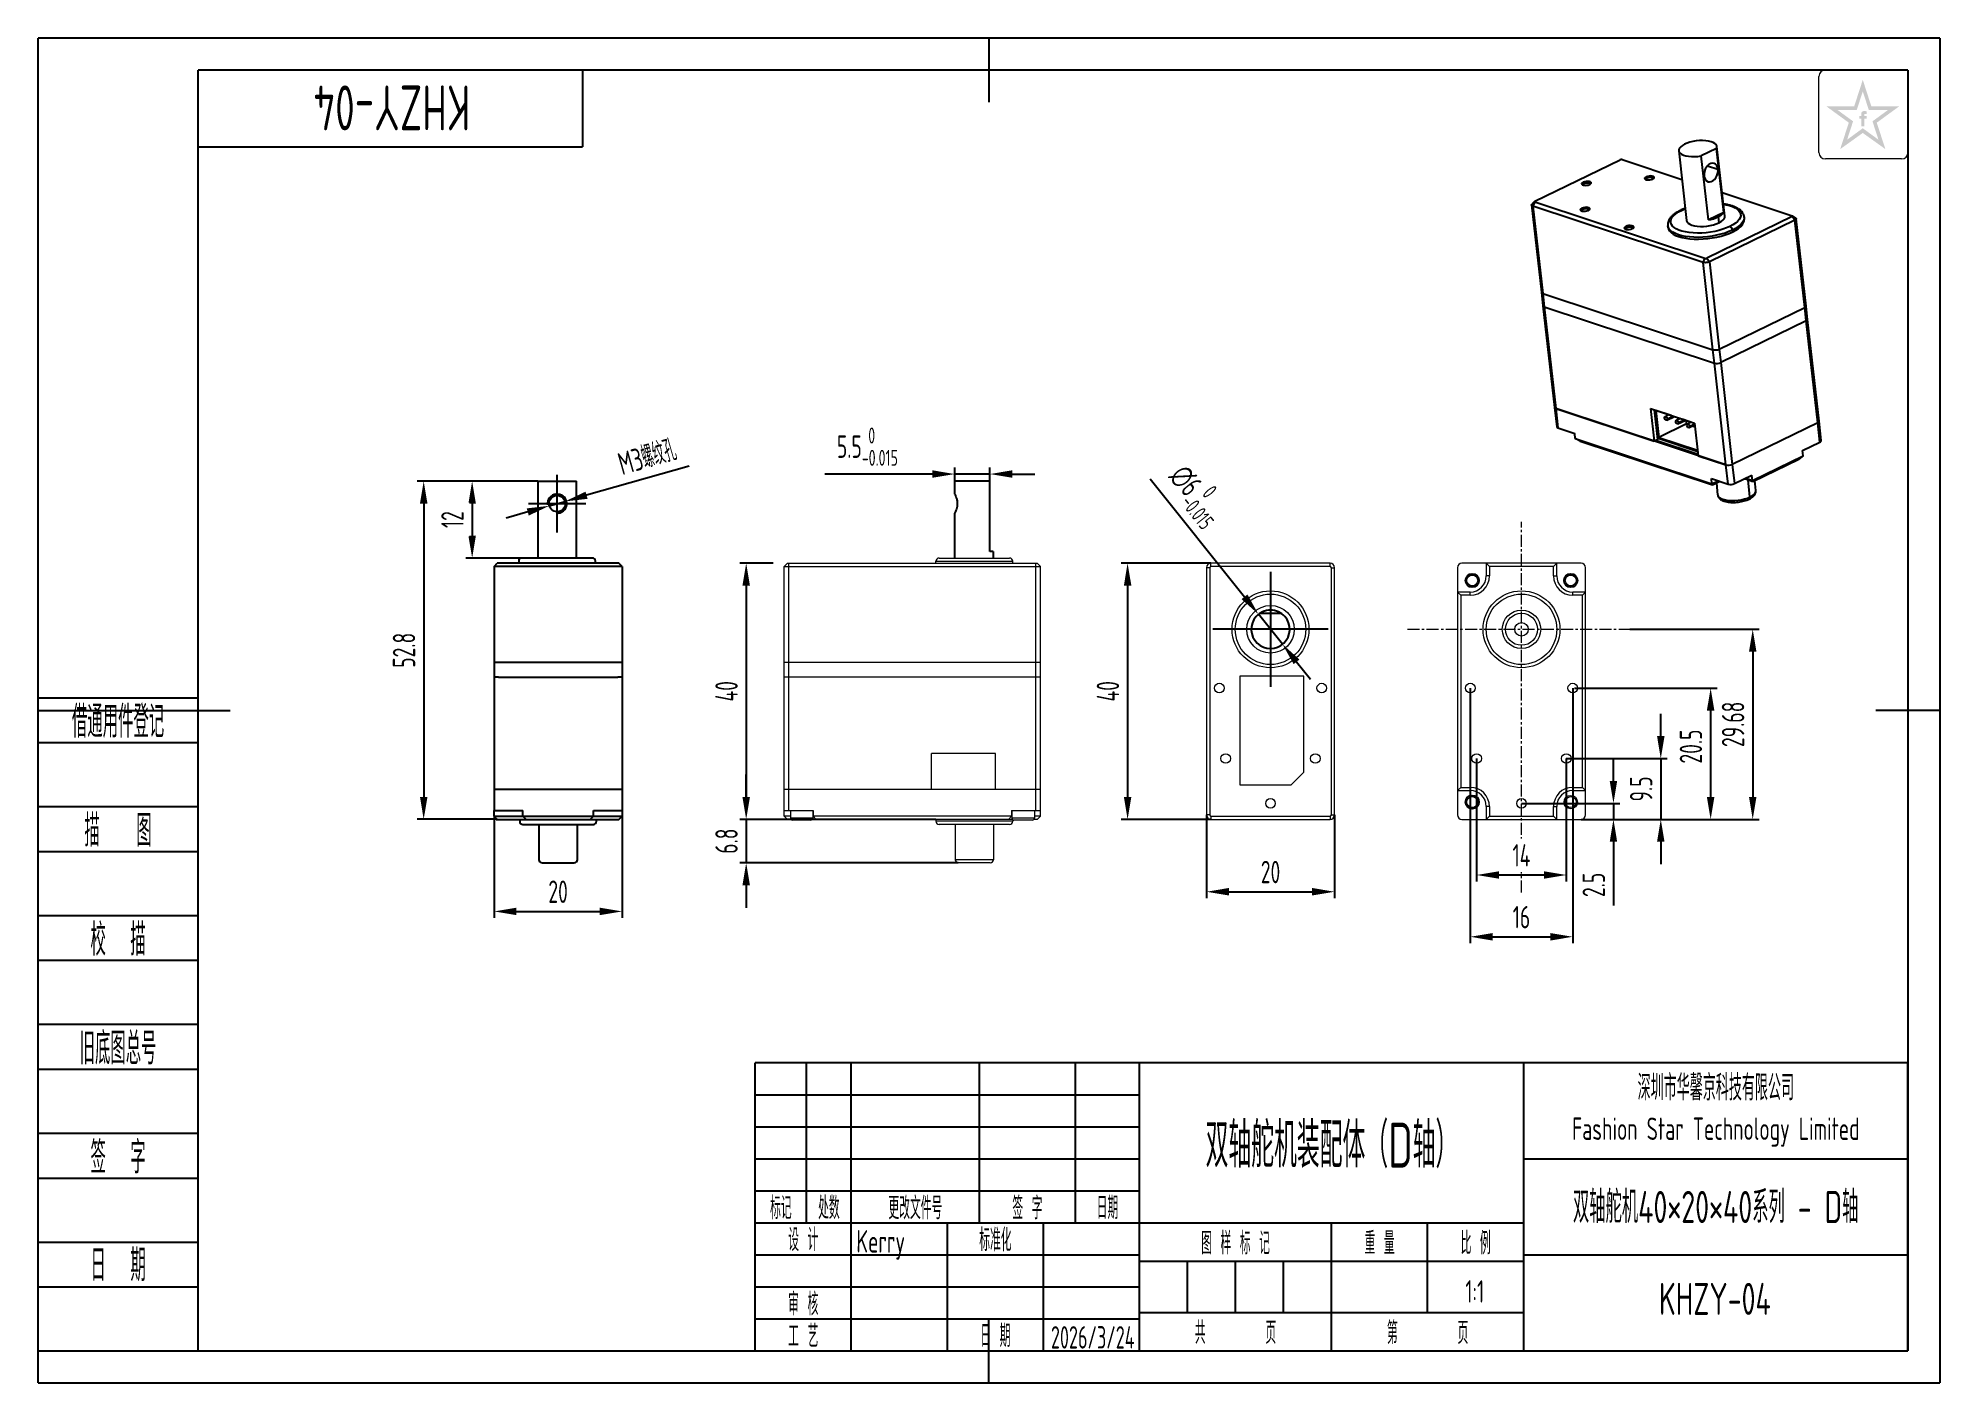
# Model space of a CAD drawing. Header units: inches. Extents: x -273 to 24, y 482 to 692.
import ezdxf
from ezdxf.enums import TextEntityAlignment as Align

# ---------------------------------------------------------------- set-up
doc = ezdxf.new("R2010")
doc.units = ezdxf.units.IN
doc.header["$MEASUREMENT"] = 0
doc.header["$PDMODE"] = 3
doc.header["$PDSIZE"] = 0.3125
doc.linetypes.add('CENTER', pattern=[0.6, 0.375, -0.075, 0.075, -0.075])
doc.linetypes.add('CENTER2', pattern=[28.575, 19.05, -3.175, 3.175, -3.175])
doc.layers.get('0').update_dxf_attribs({"linetype": 'CONTINUOUS'})
doc.layers.get('Defpoints').update_dxf_attribs({"linetype": 'CONTINUOUS'})
for name, color, linetype in [('02___PRT_ALL_AXES', 7, 'CONTINUOUS'), ('1轮廓实线层', 7, 'CONTINUOUS'), ('2细线层', 4, 'CONTINUOUS'), ('3中心线层', 1, 'CENTER2'), ('6文字层', 3, 'CONTINUOUS'), ('7标注层', 4, 'CONTINUOUS'), ('图框层', 7, 'CONTINUOUS')]:
    doc.layers.add(name, color=color, linetype=linetype)
doc.styles.add('PC_TEXTSTYLE', font='ISOCP.SHX', dxfattribs={"width": 0.707, "bigfont": 'GBCBIG.SHX'})
doc.styles.add('PC_TEXTSTYLE4', font='ISOCP.SHX', dxfattribs={"width": 0.707, "bigfont": 'GBCBIG.SHX'})
doc.dimstyles.new('GB_DIAMETER', dxfattribs={"dimtxt": 3.5, "dimasz": 3.5, "dimexe": 1, "dimexo": 0, "dimgap": 1.5, "dimtad": 1, "dimjust": 4, "dimdsep": 46, "dimtxsty": 'PC_TEXTSTYLE', "dimcen": 0, "dimclrd": 256, "dimclrt": 3, "dimadec": 0, "dimazin": 2, "dimtp": 0.1, "dimtm": 0.1, "dimtfac": 0.71, "dimtdec": 3, "dimtmove": 0, "dimatfit": 2, "dimfxl": 1, "dimtfill": 1, "dimarcsym": 0})
doc.dimstyles.new('GB_LINEAR', dxfattribs={"dimtxt": 3.5, "dimasz": 3.5, "dimexe": 1, "dimexo": 0, "dimgap": 1.5, "dimtad": 1, "dimdsep": 46, "dimtxsty": 'PC_TEXTSTYLE', "dimcen": 0, "dimclrd": 256, "dimclrt": 3, "dimadec": 0, "dimazin": 2, "dimtp": 0.1, "dimtm": 0.1, "dimtfac": 0.71, "dimtdec": 3, "dimtmove": 0, "dimatfit": 3, "dimfxl": 1, "dimtfill": 1, "dimarcsym": 0})

msp = doc.modelspace()

# ---------------------------------------------------------------- texts
at = {"layer": '6文字层', "insert": (-11.222, 524.762), "char_height": 3.5, "width": 60, "attachment_point": 5, "style": 'PC_TEXTSTYLE4'}
msp.add_mtext('{\\H1.142857x;深圳市华馨京科技有限公司}\\P\\pxsm1,qc;Fashion Star Technology Limited', dxfattribs=at)

# ---------------------------------------------------------------- blocks, each defined once
blk = doc.blocks.new('*D5')
at = {"layer": '7标注层', "color": 0, "lineweight": -2}
for p, q in [((-158.42, 610.26), (-163.64, 610.26)), ((-157.77, 570.26), (-163.64, 570.26))]:
    blk.add_line(p, q, dxfattribs=at)
at = {"layer": '7标注层', "lineweight": -2}
blk.add_line((-162.64, 606.76), (-162.64, 573.76), dxfattribs=at)
at = {"layer": '7标注层'}
for points in [[(-162.05, 606.76), (-163.22, 606.76), (-162.64, 610.26)], [(-163.22, 573.76), (-162.05, 573.76), (-162.64, 570.26)]]:
    blk.add_solid(points, dxfattribs=at)
at = {"layer": 'Defpoints', "color": 0}
for p in [(-158.42, 610.26), (-162.64, 570.26), (-157.77, 570.26)]:
    blk.add_point(p, dxfattribs=at)
at = {"layer": '7标注层', "color": 3, "insert": (-165.71, 590.26), "char_height": 3.5, "attachment_point": 5, "rotation": 90, "style": 'PC_TEXTSTYLE', "bg_fill": 3, "box_fill_scale": 1.25, "bg_fill_color": 257, "bg_fill_transparency": 0}
blk.add_mtext('40', dxfattribs=at)
blk = doc.blocks.new('*D8')
at = {"layer": '7标注层', "color": 0, "lineweight": -2}
for p, q in [((-90.06, 610.26), (-104.08, 610.26)), ((-90.06, 570.26), (-104.08, 570.26))]:
    blk.add_line(p, q, dxfattribs=at)
at = {"layer": '7标注层', "lineweight": -2}
blk.add_line((-103.08, 606.76), (-103.08, 573.76), dxfattribs=at)
at = {"layer": '7标注层'}
for points in [[(-102.49, 606.76), (-103.66, 606.76), (-103.08, 610.26)], [(-103.66, 573.76), (-102.49, 573.76), (-103.08, 570.26)]]:
    blk.add_solid(points, dxfattribs=at)
at = {"layer": 'Defpoints', "color": 0}
for p in [(-90.06, 610.26), (-103.08, 570.26), (-90.06, 570.26)]:
    blk.add_point(p, dxfattribs=at)
at = {"layer": '7标注层', "color": 3, "insert": (-106.15, 590.26), "char_height": 3.5, "attachment_point": 5, "rotation": 90, "style": 'PC_TEXTSTYLE', "bg_fill": 3, "box_fill_scale": 1.25, "bg_fill_color": 257, "bg_fill_transparency": 0}
blk.add_mtext('40', dxfattribs=at)
blk = doc.blocks.new('*D9')
at = {"layer": '7标注层', "color": 0, "lineweight": -2}
for p, q in [((-90.76, 570.96), (-90.76, 557.96)), ((-70.76, 570.96), (-70.76, 557.96))]:
    blk.add_line(p, q, dxfattribs=at)
at = {"layer": '7标注层', "lineweight": -2}
blk.add_line((-87.26, 558.96), (-74.26, 558.96), dxfattribs=at)
at = {"layer": '7标注层'}
for points in [[(-87.26, 559.55), (-87.26, 558.38), (-90.76, 558.96)], [(-74.26, 558.38), (-74.26, 559.55), (-70.76, 558.96)]]:
    blk.add_solid(points, dxfattribs=at)
at = {"layer": 'Defpoints', "color": 0}
for p in [(-90.76, 570.96), (-70.76, 570.96), (-70.76, 558.96)]:
    blk.add_point(p, dxfattribs=at)
at = {"layer": '7标注层', "color": 3, "insert": (-80.76, 562.04), "char_height": 3.5, "attachment_point": 5, "style": 'PC_TEXTSTYLE', "bg_fill": 3, "box_fill_scale": 1.25, "bg_fill_color": 257, "bg_fill_transparency": 0}
blk.add_mtext('20', dxfattribs=at)
blk = doc.blocks.new('*D10')
at = {"layer": '7标注层', "lineweight": -2}
for p, q in [((-99.57, 623.43), (-84.82, 605.01)), ((-78.89, 597.6), (-82.64, 602.28)), ((-76.7, 594.87), (-74.51, 592.13))]:
    blk.add_line(p, q, dxfattribs=at)
at = {"layer": '7标注层', "color": 0, "lineweight": -2}
blk.add_arc((-80.76, 599.94), 3, 109.5013, 138.1897, dxfattribs=at)
at = {"layer": '7标注层'}
for points in [[(-85.28, 604.65), (-84.37, 605.38), (-82.64, 602.28)], [(-76.24, 595.23), (-77.15, 594.5), (-78.89, 597.6)]]:
    blk.add_solid(points, dxfattribs=at)
at = {"layer": 'Defpoints', "color": 0}
for p in [(-82.64, 602.28), (-78.89, 597.6)]:
    blk.add_point(p, dxfattribs=at)
at = {"layer": '7标注层', "color": 3, "insert": (-92.16, 621.02), "char_height": 3.5, "attachment_point": 5, "rotation": 308.6894, "style": 'PC_TEXTSTYLE', "bg_fill": 3, "box_fill_scale": 1.25, "bg_fill_color": 257, "bg_fill_transparency": 0}
blk.add_mtext('{\\A1;∅6{}{\\H0.71x;\\C2;\\S 0^ -0.015;}}', dxfattribs=at)
blk = doc.blocks.new('*D11')
at = {"layer": '7标注层', "color": 0, "lineweight": -2}
for p, q in [((-49.57, 590.76), (-49.57, 550.93)), ((-33.57, 590.76), (-33.57, 550.93))]:
    blk.add_line(p, q, dxfattribs=at)
at = {"layer": '7标注层', "lineweight": -2}
blk.add_line((-46.07, 551.93), (-37.07, 551.93), dxfattribs=at)
at = {"layer": '7标注层'}
for points in [[(-46.07, 552.51), (-46.07, 551.34), (-49.57, 551.93)], [(-37.07, 551.34), (-37.07, 552.51), (-33.57, 551.93)]]:
    blk.add_solid(points, dxfattribs=at)
at = {"layer": 'Defpoints', "color": 0}
for p in [(-49.57, 590.76), (-33.57, 590.76), (-33.57, 551.93)]:
    blk.add_point(p, dxfattribs=at)
at = {"layer": '7标注层', "color": 3, "insert": (-41.57, 555), "char_height": 3.5, "attachment_point": 5, "style": 'PC_TEXTSTYLE', "bg_fill": 3, "box_fill_scale": 1.25, "bg_fill_color": 257, "bg_fill_transparency": 0}
blk.add_mtext('16', dxfattribs=at)
blk = doc.blocks.new('*D12')
at = {"layer": '7标注层', "color": 0, "lineweight": -2}
for p, q in [((-48.57, 579.76), (-48.57, 560.58)), ((-34.57, 579.76), (-34.57, 560.58))]:
    blk.add_line(p, q, dxfattribs=at)
at = {"layer": '7标注层', "lineweight": -2}
blk.add_line((-45.07, 561.58), (-38.07, 561.58), dxfattribs=at)
at = {"layer": '7标注层'}
for points in [[(-45.07, 562.16), (-45.07, 560.99), (-48.57, 561.58)], [(-38.07, 560.99), (-38.07, 562.16), (-34.57, 561.58)]]:
    blk.add_solid(points, dxfattribs=at)
at = {"layer": 'Defpoints', "color": 0}
for p in [(-48.57, 579.76), (-34.57, 579.76), (-34.57, 561.58)]:
    blk.add_point(p, dxfattribs=at)
at = {"layer": '7标注层', "color": 3, "insert": (-41.57, 564.65), "char_height": 3.5, "attachment_point": 5, "style": 'PC_TEXTSTYLE', "bg_fill": 3, "box_fill_scale": 1.25, "bg_fill_color": 257, "bg_fill_transparency": 0}
blk.add_mtext('14', dxfattribs=at)
blk = doc.blocks.new('*D13')
at = {"layer": '7标注层', "lineweight": -2}
for p, q in [((-27.21, 576.26), (-27.21, 579.76)), ((-27.21, 572.76), (-27.21, 570.26)), ((-27.21, 566.76), (-27.21, 556.8))]:
    blk.add_line(p, q, dxfattribs=at)
at = {"layer": '7标注层', "color": 0, "lineweight": -2}
for p, q in [((-41.57, 572.76), (-26.21, 572.76)), ((-32.27, 570.26), (-26.21, 570.26))]:
    blk.add_line(p, q, dxfattribs=at)
at = {"layer": '7标注层'}
for points in [[(-27.79, 576.26), (-26.63, 576.26), (-27.21, 572.76)], [(-26.63, 566.76), (-27.79, 566.76), (-27.21, 570.26)]]:
    blk.add_solid(points, dxfattribs=at)
at = {"layer": 'Defpoints', "color": 0}
for p in [(-41.57, 572.76), (-32.27, 570.26), (-27.21, 570.26)]:
    blk.add_point(p, dxfattribs=at)
at = {"layer": '7标注层', "color": 3, "insert": (-30.29, 560.03), "char_height": 3.5, "attachment_point": 5, "rotation": 90, "style": 'PC_TEXTSTYLE', "bg_fill": 3, "box_fill_scale": 1.25, "bg_fill_color": 257, "bg_fill_transparency": 0}
blk.add_mtext('2.5', dxfattribs=at)
blk = doc.blocks.new('*D14')
at = {"layer": '7标注层', "lineweight": -2}
for p, q in [((-19.82, 583.26), (-19.82, 586.76)), ((-19.82, 579.76), (-19.82, 570.26)), ((-19.82, 566.76), (-19.82, 563.26))]:
    blk.add_line(p, q, dxfattribs=at)
at = {"layer": '7标注层', "color": 0, "lineweight": -2}
for p, q in [((-34.57, 579.76), (-18.82, 579.76)), ((-28.57, 570.26), (-18.82, 570.26))]:
    blk.add_line(p, q, dxfattribs=at)
at = {"layer": '7标注层'}
for points in [[(-20.4, 583.26), (-19.23, 583.26), (-19.82, 579.76)], [(-19.23, 566.76), (-20.4, 566.76), (-19.82, 570.26)]]:
    blk.add_solid(points, dxfattribs=at)
at = {"layer": 'Defpoints', "color": 0}
for p in [(-34.57, 579.76), (-28.57, 570.26), (-19.82, 570.26)]:
    blk.add_point(p, dxfattribs=at)
at = {"layer": '7标注层', "color": 3, "insert": (-22.89, 575.01), "char_height": 3.5, "attachment_point": 5, "rotation": 90, "style": 'PC_TEXTSTYLE', "bg_fill": 3, "box_fill_scale": 1.25, "bg_fill_color": 257, "bg_fill_transparency": 0}
blk.add_mtext('9.5', dxfattribs=at)
blk = doc.blocks.new('*D15')
at = {"layer": '7标注层', "color": 0, "lineweight": -2}
for p, q in [((-33.28, 590.76), (-11.03, 590.76)), ((-21.08, 570.26), (-11.03, 570.26))]:
    blk.add_line(p, q, dxfattribs=at)
at = {"layer": '7标注层', "lineweight": -2}
blk.add_line((-12.03, 587.26), (-12.03, 573.76), dxfattribs=at)
at = {"layer": '7标注层'}
for points in [[(-11.45, 587.26), (-12.62, 587.26), (-12.03, 590.76)], [(-12.62, 573.76), (-11.45, 573.76), (-12.03, 570.26)]]:
    blk.add_solid(points, dxfattribs=at)
at = {"layer": 'Defpoints', "color": 0}
for p in [(-33.28, 590.76), (-21.08, 570.26), (-12.03, 570.26)]:
    blk.add_point(p, dxfattribs=at)
at = {"layer": '7标注层', "color": 3, "insert": (-15.11, 581.63), "char_height": 3.5, "attachment_point": 5, "rotation": 90, "style": 'PC_TEXTSTYLE', "bg_fill": 3, "box_fill_scale": 1.25, "bg_fill_color": 257, "bg_fill_transparency": 0}
blk.add_mtext('20.5', dxfattribs=at)
blk = doc.blocks.new('*D16')
at = {"layer": '7标注层', "color": 0, "lineweight": -2}
for p, q in [((-24.65, 599.94), (-4.46, 599.94)), ((-14.36, 570.26), (-4.46, 570.26))]:
    blk.add_line(p, q, dxfattribs=at)
at = {"layer": '7标注层', "lineweight": -2}
blk.add_line((-5.46, 596.44), (-5.46, 573.76), dxfattribs=at)
at = {"layer": '7标注层'}
for points in [[(-4.88, 596.44), (-6.04, 596.44), (-5.46, 599.94)], [(-6.04, 573.76), (-4.88, 573.76), (-5.46, 570.26)]]:
    blk.add_solid(points, dxfattribs=at)
at = {"layer": 'Defpoints', "color": 0}
for p in [(-24.65, 599.94), (-14.36, 570.26), (-5.46, 570.26)]:
    blk.add_point(p, dxfattribs=at)
at = {"layer": '7标注层', "color": 3, "insert": (-8.53, 585.1), "char_height": 3.5, "attachment_point": 5, "rotation": 90, "style": 'PC_TEXTSTYLE', "bg_fill": 3, "box_fill_scale": 1.25, "bg_fill_color": 257, "bg_fill_transparency": 0}
blk.add_mtext('29.68', dxfattribs=at)
blk = doc.blocks.new('ZwmFrameMain_A4^_^无分区图框^_^landscape')
at = {"layer": '1轮廓实线层'}
for p, q in [((123.5, 205), (123.5, 195)), ((0, 0), (0, 200)), ((267, 200), (0, 200)), ((267, 200), (267, 0)), ((-25, 100), (5, 100)), ((272, 100), (262, 100)), ((123.5, -5), (123.5, 5)), ((0, 0), (267, 0))]:
    blk.add_line(p, q, dxfattribs=at)
at = {"layer": '2细线层'}
for p, q in [((-25, -5), (-25, 205)), ((272, 205), (-25, 205)), ((272, 205), (272, -5)), ((-25, -5), (272, -5))]:
    blk.add_line(p, q, dxfattribs=at)
blk = doc.blocks.new('ZwmFrameMain_标题栏1')
at = {"layer": '1轮廓实线层'}
for p, q in [((-180, 0), (-180, 45)), ((0, 45), (-180, 45)), ((-172, 20), (-172, 45)), ((-165, 20), (-165, 45)), ((-145, 20), (-145, 45)), ((-130, 20), (-130, 45)), ((-120, 0), (-120, 45)), ((0, 0), (0, 45)), ((-60, 30), (0, 30)), ((-180, 20), (-60, 20)), ((-165, 0), (-165, 20)), ((-150, 0), (-150, 20)), ((-135, 0), (-135, 20)), ((-60, 15), (0, 15)), ((-180, 0), (0, 0))]:
    blk.add_line(p, q, dxfattribs=at)
at = {"layer": '1轮廓实线层', "color": 7}
for p, q in [((-60, 0), (-60, 45)), ((-180, 25), (-120, 25))]:
    blk.add_line(p, q, dxfattribs=at)
at = {"layer": '2细线层'}
for p, q in [((-180, 40), (-120, 40)), ((-180, 35), (-120, 35)), ((-180, 30), (-120, 30)), ((-90, 0), (-90, 20)), ((-75, 6), (-75, 20)), ((-180, 15), (-120, 15)), ((-120, 14), (-60, 14)), ((-112.5, 6), (-112.5, 14)), ((-105, 6), (-105, 14)), ((-97.5, 6), (-97.5, 14)), ((-180, 10), (-120, 10)), ((-120, 6), (-60, 6)), ((-180, 5), (-120, 5))]:
    blk.add_line(p, q, dxfattribs=at)
at = {"layer": '6文字层', "style": 'PC_TEXTSTYLE', "width": 0.667}
for s, p in [('标记', (-176, 22.5)), ('处数', (-168.5, 22.5)), (' 更改文件号 ', (-155, 22.5)), (' 签 字 ', (-137.5, 22.5)), (' 日期 ', (-125, 22.5)), (' 设 计 ', (-172.5, 17.51)), (' 标准化 ', (-142.5, 17.51)), (' 图 样 标 记 ', (-105, 17)), (' 重 量 ', (-82.5, 17)), (' 比 例 ', (-67.5, 17)), (' 审 核 ', (-172.5, 7.5)), (' 工 艺 ', (-172.5, 2.5)), (' 日 期 ', (-142.5, 2.5)), ('共       页', (-105, 3)), ('第       页', (-75, 3))]:
    blk.add_text(s, height=3.5, dxfattribs=at).set_placement(p, align=Align.MIDDLE)
at = {"layer": '6文字层', "style": 'PC_TEXTSTYLE', "flags": 8}
for tag, height, width, p, p2 in [('企业名称', 5, 3.445461, (-54.29, 34.82), (-5.27, 34.82)), ('产品名称或材料标记', 7, 1.034456, (-113.46, 28.64), (-66.42, 28.64)), ('图样名称', 5, 3.480264, (-54.79, 19.98), (-5.27, 19.98)), ('标准化', 3.5, 1.756036, (-133.83, 15.37), (-120.75, 15.37)), ('审核', 3.5, 2.723972, (-163.99, 5.37), (-150.63, 5.37)), ('重量', 3.5, 2.448074, (-88.46, 7.54), (-76.55, 7.54)), ('比例', 3.5, 2.367734, (-73.35, 7.54), (-61.93, 7.54)), ('图样代号', 5, 3.489916, (-54.79, 5.63), (-5.52, 5.63)), ('工艺', 3.5, 2.851598, (-164.21, 0.37), (-150.89, 0.37)), ('日期', 3.5, 2.733185, (-133.83, 0.37), (-120.75, 0.37)), ('共几页', 3.5, 0.953151, (-108.58, 1.48), (-101.56, 1.48))]:
    blk.add_attdef(tag, text='', height=height, dxfattribs=dict(at, width=width)).set_placement(p, p2, align=Align.FIT)
at = {"layer": '6文字层', "style": 'PC_TEXTSTYLE', "width": 9.901758, "flags": 8}
blk.add_attdef('设计', text='', height=3.5, rotation=359.5768, dxfattribs=at).set_placement((-164.23, 15.37), (-150.37, 15.27), align=Align.FIT)
at = {"layer": '6文字层', "color": 3, "style": 'PC_TEXTSTYLE', "width": 0.96618, "flags": 8}
blk.add_attdef('第几页', text='', height=3.5, dxfattribs=at).set_placement((-78.29, 1.5), (-71.16, 1.5), align=Align.FIT)
at = {"layer": '6文字层', "color": 0, "style": 'PC_TEXTSTYLE', "width": 0.715273, "flags": 8}
blk.add_attdef('图纸张数', text='', height=3.5, dxfattribs=at).set_placement((-2.66, -3.87), (4.46, -3.87), align=Align.FIT)
blk = doc.blocks.new('ZwmFrameMain_图样代号')
at = {"layer": '2细线层', "linetype": 'Continuous'}
for p in [(60, 0), (0, -12)]:
    blk.add_line(p, (60, -12), dxfattribs=at)
at = {"layer": '6文字层', "style": 'PC_TEXTSTYLE', "width": 2.827942}
blk.add_attdef('图样代号', text='', height=7, rotation=180, dxfattribs=at).set_placement((58.24, -2.4), (2.35, -2.4), align=Align.FIT)
blk = doc.blocks.new('ZwmFrameMain_附加栏')
at = {"layer": '2细线层'}
for p, q in [((-25, 102), (0, 102)), ((-25, 95), (0, 95)), ((-25, 85), (0, 85)), ((-25, 78), (0, 78)), ((-25, 68), (0, 68)), ((-25, 61), (0, 61)), ((-25, 51), (0, 51)), ((-25, 44), (0, 44)), ((-25, 34), (0, 34)), ((-25, 27), (0, 27)), ((-25, 17), (0, 17)), ((-25, 10), (0, 10)), ((-25, 0), (0, 0))]:
    blk.add_line(p, q, dxfattribs=at)
at = {"layer": '6文字层', "color": 3, "style": 'PC_TEXTSTYLE'}
for s, width, p in [('借通用件登记', 0.667, (-12.5, 98.5)), ('描   图', 0.6667, (-12.5, 81.5)), ('校  描', 0.667, (-12.5, 64.5)), ('旧底图总号', 0.667, (-12.5, 47.5)), ('签  字', 0.667, (-12.5, 30.5)), ('日  期', 0.667, (-12.49, 13.6))]:
    blk.add_text(s, height=5, dxfattribs=dict(at, width=width)).set_placement(p, align=Align.MIDDLE)
at = {"layer": '6文字层', "style": 'PC_TEXTSTYLE'}
for tag, width, p, p2 in [('借通用件登记', 0.671328, (-23.44, 86.36), (-1.25, 86.36)), ('描图', 2.120922, (-23.44, 69.36), (-1.25, 69.36)), ('校图', 2.149976, (-23.75, 52.06), (-1.25, 52.06)), ('旧底图总号', 0.761452, (-22.84, 35.67), (-1.86, 35.67)), ('签字', 2.026939, (-23.14, 18.37), (-1.56, 18.37)), ('日期', 1.89999, (-22.84, 1.37), (-2.17, 1.37))]:
    blk.add_attdef(tag, text='', height=5, dxfattribs=dict(at, width=width)).set_placement(p, p2, align=Align.FIT)
blk = doc.blocks.new('*D23')
at = {"layer": '7标注层', "color": 0, "lineweight": -2}
for p, q in [((-195.16, 623.07), (-214, 623.07)), ((-201.53, 570.27), (-214, 570.27))]:
    blk.add_line(p, q, dxfattribs=at)
at = {"layer": '7标注层', "lineweight": -2}
blk.add_line((-213, 619.57), (-213, 573.77), dxfattribs=at)
at = {"layer": '7标注层'}
for points in [[(-212.41, 619.57), (-213.58, 619.57), (-213, 623.07)], [(-213.58, 573.77), (-212.41, 573.77), (-213, 570.27)]]:
    blk.add_solid(points, dxfattribs=at)
at = {"layer": 'Defpoints', "color": 0}
for p in [(-195.16, 623.07), (-213, 570.27), (-201.53, 570.27)]:
    blk.add_point(p, dxfattribs=at)
at = {"layer": '7标注层', "color": 3, "insert": (-216.07, 596.67), "char_height": 3.5, "attachment_point": 5, "rotation": 90, "style": 'PC_TEXTSTYLE', "bg_fill": 3, "box_fill_scale": 1.25, "bg_fill_color": 257, "bg_fill_transparency": 0}
blk.add_mtext('52.8', dxfattribs=at)
blk = doc.blocks.new('*D24')
at = {"layer": '7标注层', "lineweight": -2}
for p, q in [((-162.64, 573.76), (-162.64, 577.26)), ((-162.64, 570.26), (-162.64, 563.46)), ((-162.64, 559.96), (-162.64, 556.46))]:
    blk.add_line(p, q, dxfattribs=at)
at = {"layer": '7标注层', "color": 0, "lineweight": -2}
for p, q in [((-133.02, 570.26), (-163.64, 570.26)), ((-129.52, 563.46), (-163.64, 563.46))]:
    blk.add_line(p, q, dxfattribs=at)
at = {"layer": '7标注层'}
for points in [[(-163.22, 573.76), (-162.05, 573.76), (-162.64, 570.26)], [(-162.05, 559.96), (-163.22, 559.96), (-162.64, 563.46)]]:
    blk.add_solid(points, dxfattribs=at)
at = {"layer": 'Defpoints', "color": 0}
for p in [(-133.02, 570.26), (-129.52, 563.46)]:
    blk.add_point(p, dxfattribs=at)
at = {"layer": '7标注层', "color": 3, "insert": (-165.71, 566.86), "char_height": 3.5, "attachment_point": 5, "rotation": 90, "style": 'PC_TEXTSTYLE', "bg_fill": 3, "box_fill_scale": 1.25, "bg_fill_color": 257, "bg_fill_transparency": 0}
blk.add_mtext('6.8', dxfattribs=at)
at = {"layer": 'Defpoints', "color": 0}
blk.add_point((-162.64, 563.46), dxfattribs=at)
blk = doc.blocks.new('*D65')
at = {"layer": '7标注层', "color": 0, "lineweight": -2}
for p, q in [((-202.01, 570.77), (-202.01, 554.89)), ((-182.01, 570.77), (-182.01, 554.89))]:
    blk.add_line(p, q, dxfattribs=at)
at = {"layer": '7标注层', "lineweight": -2}
blk.add_line((-198.51, 555.89), (-185.51, 555.89), dxfattribs=at)
at = {"layer": '7标注层'}
for points in [[(-198.51, 556.47), (-198.51, 555.31), (-202.01, 555.89)], [(-185.51, 555.31), (-185.51, 556.47), (-182.01, 555.89)]]:
    blk.add_solid(points, dxfattribs=at)
at = {"layer": 'Defpoints', "color": 0}
for p in [(-202.01, 570.77), (-182.01, 570.77), (-182.01, 555.89)]:
    blk.add_point(p, dxfattribs=at)
at = {"layer": '7标注层', "color": 3, "insert": (-192.01, 558.97), "char_height": 3.5, "attachment_point": 5, "style": 'PC_TEXTSTYLE', "bg_fill": 3, "box_fill_scale": 1.25, "bg_fill_color": 257, "bg_fill_transparency": 0}
blk.add_mtext('20', dxfattribs=at)
blk = doc.blocks.new('*D66')
at = {"layer": '7标注层', "lineweight": -2}
for p, q in [((-171.53, 625.42), (-187.56, 620.87)), ((-196.75, 618.26), (-200.12, 617.31)), ((-193.39, 619.22), (-190.93, 619.91))]:
    blk.add_line(p, q, dxfattribs=at)
at = {"layer": '7标注层'}
for points in [[(-187.72, 621.43), (-187.41, 620.31), (-190.93, 619.91)], [(-196.59, 617.7), (-196.91, 618.82), (-193.39, 619.22)]]:
    blk.add_solid(points, dxfattribs=at)
at = {"layer": 'Defpoints', "color": 0}
for p in [(-193.39, 619.22), (-190.93, 619.91)]:
    blk.add_point(p, dxfattribs=at)
at = {"layer": '7标注层', "color": 3, "insert": (-178.12, 626.9), "char_height": 3.5, "attachment_point": 5, "rotation": 15.8432, "style": 'PC_TEXTSTYLE', "bg_fill": 3, "box_fill_scale": 1.25, "bg_fill_color": 257, "bg_fill_transparency": 0}
blk.add_mtext('M3螺纹孔', dxfattribs=at)
blk = doc.blocks.new('*D75')
at = {"layer": '7标注层', "lineweight": -2}
for p, q in [((-133.58, 624.18), (-150.34, 624.18)), ((-124.58, 624.18), (-130.08, 624.18)), ((-121.08, 624.18), (-117.58, 624.18))]:
    blk.add_line(p, q, dxfattribs=at)
at = {"layer": '7标注层', "color": 0, "lineweight": -2}
for p, q in [((-130.08, 623.07), (-130.08, 625.18)), ((-124.58, 623.07), (-124.58, 625.18))]:
    blk.add_line(p, q, dxfattribs=at)
at = {"layer": '7标注层'}
for points in [[(-133.58, 623.6), (-133.58, 624.77), (-130.08, 624.18)], [(-121.08, 624.77), (-121.08, 623.6), (-124.58, 624.18)]]:
    blk.add_solid(points, dxfattribs=at)
at = {"layer": 'Defpoints', "color": 0}
for p in [(-130.08, 624.18), (-130.08, 623.07), (-124.58, 623.07)]:
    blk.add_point(p, dxfattribs=at)
at = {"layer": '7标注层', "color": 3, "insert": (-143.71, 628.46), "char_height": 3.5, "attachment_point": 5, "style": 'PC_TEXTSTYLE', "bg_fill": 3, "box_fill_scale": 1.25, "bg_fill_color": 257, "bg_fill_transparency": 0}
blk.add_mtext('{\\A1;5.5{}{\\H0.71x;\\C2;\\S 0^ -0.015;}}', dxfattribs=at)
blk = doc.blocks.new('*D81')
at = {"layer": '7标注层', "color": 0, "lineweight": -2}
for p, q in [((-195.16, 623.07), (-206.43, 623.07)), ((-195.16, 611.07), (-206.43, 611.07))]:
    blk.add_line(p, q, dxfattribs=at)
at = {"layer": '7标注层', "lineweight": -2}
blk.add_line((-205.43, 619.57), (-205.43, 614.57), dxfattribs=at)
at = {"layer": '7标注层'}
for points in [[(-204.85, 619.57), (-206.02, 619.57), (-205.43, 623.07)], [(-206.02, 614.57), (-204.85, 614.57), (-205.43, 611.07)]]:
    blk.add_solid(points, dxfattribs=at)
at = {"layer": 'Defpoints', "color": 0}
for p in [(-195.16, 623.07), (-205.43, 611.07), (-195.16, 611.07)]:
    blk.add_point(p, dxfattribs=at)
at = {"layer": '7标注层', "color": 3, "insert": (-208.51, 617.07), "char_height": 3.5, "attachment_point": 5, "rotation": 90, "style": 'PC_TEXTSTYLE', "bg_fill": 3, "box_fill_scale": 1.25, "bg_fill_color": 257, "bg_fill_transparency": 0}
blk.add_mtext('12', dxfattribs=at)

# ---------------------------------------------------------------- hatches: boundary and pattern name
at = {"layer": '6文字层', "lineweight": 5}
h = msp.add_hatch(color=2, dxfattribs=at)
edge = h.paths.add_edge_path(flags=0)
edge.add_line((11.95, 679.681), (12.346, 679.681))
edge.add_line((12.346, 679.681), (12.346, 680.107))
edge.add_line((12.346, 680.107), (11.955, 680.107))
edge.add_line((11.955, 680.107), (11.955, 680.315))
edge.add_spline(control_points=[(11.955, 680.315), (11.954, 680.34), (11.953, 680.436), (12.142, 680.406), (12.26, 680.389), (12.327, 680.371), (12.355, 680.364)], knot_values=[0, 0, 0, 0, 1.4943482, 5.8188355, 8.4876202, 10.3632598, 10.3632598, 10.3632598, 10.3632598], degree=3, periodic=0)
edge.add_line((12.355, 680.364), (12.355, 680.801))
edge.add_spline(control_points=[(12.355, 680.801), (12.283, 680.818), (12.11, 680.859), (11.862, 680.88), (11.633, 680.776), (11.517, 680.632), (11.498, 680.522), (11.493, 680.491)], knot_values=[0, 0, 0, 0, 4.9341397, 11.9452686, 16.0265909, 21.3569295, 23.4510995, 23.4510995, 23.4510995, 23.4510995], degree=3, periodic=0)
edge.add_line((11.493, 680.491), (11.493, 680.107))
edge.add_line((11.493, 680.107), (11.206, 680.107))
edge.add_line((11.206, 680.107), (11.206, 679.681))
edge.add_line((11.206, 679.681), (11.496, 679.681))
edge.add_line((11.496, 679.681), (11.496, 678.491))
edge.add_line((11.496, 678.491), (11.95, 678.491))
edge.add_line((11.95, 678.491), (11.95, 679.681))
h.paths.add_polyline_path([(17.406, 681.595), (13.066, 681.595), (11.726, 685.735), (10.386, 681.595), (6.046, 681.595), (9.54, 679.047), (8.2, 674.918), (11.726, 677.443), (15.252, 674.918), (13.912, 679.047)])
h.paths.add_polyline_path([(13.24, 679.259), (14.172, 676.386), (11.726, 678.176), (9.28, 676.386), (10.212, 679.259), (7.759, 681.048), (10.791, 681.048), (11.726, 683.935), (12.661, 681.048), (15.693, 681.048)], flags=16)

# ---------------------------------------------------------------- linework, layer by layer
at = {"color": 7, "linetype": 'Continuous', "lineweight": 25}
for p, q in [((-17.023, 674.667), (-15.787, 663.76)), ((-11.13, 675.014), (-13.51, 673.856)), ((-9.997, 665.016), (-11.13, 675.014)), ((-9.825, 664.436), (-11.061, 675.343)), ((-39.49, 666.773), (-26.141, 673.267)), ((-25.86, 673.292), (-16.517, 670.199)), ((-12.377, 663.858), (-13.51, 673.856)), ((-31.924, 669.463), (-31.955, 669.735)), ((-22.079, 670.311), (-22.11, 670.584)), ((-39.997, 666.194), (-38.452, 652.56)), ((-39.535, 666.743), (-39.948, 666.318)), ((-39.496, 666.658), (-39.804, 666.028)), ((-13.22, 657.231), (-39.804, 666.028)), ((-39.804, 666.028), (-38.258, 652.395)), ((-12.913, 657.86), (-39.496, 666.658)), ((-32.127, 665.423), (-32.158, 665.696)), ((-10.243, 668.123), (0.723, 664.494)), ((-25.269, 662.567), (-25.3, 662.839)), ((-18.716, 662.968), (-18.685, 662.695)), ((0.718, 664.378), (-12.632, 657.884)), ((-9.997, 665.016), (-12.377, 663.858)), ((1.113, 663.81), (-12.236, 657.316)), ((-6.762, 664.046), (-6.792, 664.319)), ((1.113, 663.81), (0.718, 664.378)), ((1.251, 664.158), (0.754, 664.48)), ((2.659, 650.176), (1.113, 663.81)), ((2.872, 650.415), (1.327, 664.048)), ((-8.622, 662.276), (-8.591, 662.003)), ((-13.22, 657.231), (-12.913, 657.86)), ((-11.675, 643.597), (-13.22, 657.231)), ((-12.632, 657.884), (-12.236, 657.316)), ((-12.236, 657.316), (-10.691, 643.682)), ((-38.452, 652.56), (-38.215, 650.47)), ((-38.258, 652.395), (-11.675, 643.597)), ((-38.258, 652.395), (-38.022, 650.304)), ((-38.215, 650.47), (-36.412, 634.564)), ((-38.022, 650.304), (-11.438, 641.506)), ((-38.022, 650.304), (-36.219, 634.398)), ((-10.691, 643.682), (2.659, 650.176)), ((2.896, 648.086), (-10.454, 641.591)), ((2.896, 648.086), (2.659, 650.176)), ((3.109, 648.324), (2.872, 650.415)), ((4.698, 632.18), (2.896, 648.086)), ((4.912, 632.418), (3.109, 648.324)), ((-11.438, 641.506), (-11.675, 643.597)), ((-10.691, 643.682), (-10.454, 641.591)), ((-10.454, 641.591), (-8.651, 625.685)), ((-9.636, 625.6), (-11.438, 641.506)), ((-36.412, 634.564), (-36.072, 631.564)), ((-36.219, 634.398), (-20.863, 629.316)), ((-9.636, 625.6), (-36.219, 634.398)), ((-36.219, 634.398), (-35.879, 631.398)), ((-21.44, 634.406), (-14.553, 632.127)), ((-21.44, 634.406), (-20.863, 629.316)), ((-20.281, 629.599), (-20.802, 634.195)), ((-20.249, 629.778), (-20.748, 634.177)), ((-18.2, 633.299), (-20.606, 634.095)), ((-20.606, 634.095), (-20.132, 629.914)), ((-18.553, 633.416), (-19.147, 633.127)), ((-18.885, 632.587), (-17.694, 633.166)), ((-18.204, 633.335), (-18.2, 633.299)), ((-18.158, 633.32), (-18.2, 633.299)), ((-16.761, 632.858), (-17.398, 632.548)), ((-16.472, 632.762), (-16.468, 632.726)), ((-14.549, 632.091), (-16.468, 632.726)), ((-35.879, 631.398), (-33.262, 630.532)), ((-33.169, 629.714), (-33.262, 630.532)), ((-33.169, 629.714), (-11.82, 622.649)), ((-32.415, 629.321), (-33.169, 629.714)), ((-20.249, 629.778), (-14.055, 627.728)), ((-15.826, 632.009), (-20.132, 629.914)), ((-20.132, 629.914), (-14.075, 627.91)), ((-17.136, 632.008), (-15.987, 632.567)), ((-15.885, 632.533), (-15.826, 632.009)), ((-15.826, 632.009), (-15.668, 631.957)), ((-15.054, 632.258), (-15.649, 631.969)), ((-15.387, 631.429), (-14.522, 631.85)), ((-14.855, 631.688), (-14.49, 631.567)), ((-14.553, 632.127), (-13.976, 627.037)), ((4.698, 632.18), (-8.651, 625.685)), ((5.038, 629.18), (4.698, 632.18)), ((5.252, 629.418), (4.912, 632.418)), ((-32.415, 629.321), (-11.754, 622.483)), ((-20.281, 629.599), (-20.863, 629.316)), ((-20.64, 629.425), (-13.998, 627.226)), ((-14.001, 627.259), (-20.602, 629.443)), ((-13.976, 627.037), (-9.636, 625.6)), ((-5.491, 623.194), (2.404, 627.035)), ((2.404, 627.035), (1.752, 626.52)), ((2.311, 627.853), (5.038, 629.18)), ((2.404, 627.035), (2.311, 627.853)), ((-9.296, 622.601), (-9.636, 625.6)), ((-8.651, 625.685), (-8.311, 622.686)), ((-8.311, 622.686), (-5.584, 624.013)), ((-5.491, 623.194), (-5.584, 624.013)), ((-5.425, 623.029), (1.752, 626.52)), ((-195.158, 623.067), (-195.158, 611.067)), ((-195.158, 623.067), (-189.158, 623.067)), ((-189.158, 611.067), (-189.158, 623.067)), ((-130.076, 621.048), (-130.076, 623.067)), ((-124.576, 623.067), (-130.076, 623.067)), ((-124.576, 612.067), (-124.576, 623.067)), ((-11.913, 623.467), (-9.296, 622.601)), ((-11.82, 622.649), (-11.913, 623.467)), ((-11.82, 622.649), (-10.857, 623.118)), ((-11.82, 622.649), (-11.754, 622.483)), ((-11.754, 622.483), (-10.677, 623.007)), ((-11.142, 622.78), (-10.935, 620.95)), ((-10.677, 623.007), (-10.609, 623.035)), ((-6.751, 623.445), (-6.458, 623.37)), ((-6.547, 623.544), (-5.491, 623.194)), ((-6.458, 623.37), (-5.425, 623.029)), ((-5.425, 623.029), (-5.491, 623.194)), ((-4.973, 621.625), (-5.147, 623.164)), ((-130.076, 611.067), (-130.076, 618.079)), ((-124.076, 612.067), (-124.576, 612.067)), ((-124.076, 612.067), (-124.076, 611.067)), ((-202.008, 609.767), (-201.508, 610.267)), ((-201.307, 610.267), (-201.508, 610.267)), ((-182.707, 610.267), (-201.307, 610.267)), ((-182.704, 609.767), (-201.304, 609.767)), ((-198.165, 610.567), (-198.165, 610.267)), ((-192.135, 611.067), (-197.665, 611.067)), ((-186.665, 611.067), (-192.135, 611.067)), ((-186.165, 610.267), (-186.165, 610.567)), ((-182.508, 610.267), (-182.707, 610.267)), ((-182.006, 609.764), (-182.508, 610.267)), ((-182.008, 609.767), (-182.008, 594.767)), ((-82.406, 602.439), (-79.117, 602.439)), ((-201.304, 594.767), (-202.008, 594.767)), ((-182.704, 594.767), (-201.304, 594.767)), ((-182.008, 594.767), (-182.704, 594.767)), ((-182.008, 594.767), (-182.008, 592.467)), ((-201.304, 592.467), (-202.008, 592.467)), ((-201.304, 592.467), (-182.704, 592.467)), ((-182.008, 592.467), (-182.704, 592.467)), ((-182.008, 592.467), (-182.008, 574.967)), ((-202.008, 574.967), (-201.304, 574.967)), ((-201.304, 574.967), (-182.704, 574.967)), ((-182.704, 574.967), (-182.008, 574.967)), ((-182.008, 574.967), (-182.008, 570.767)), ((-202.008, 571.667), (-201.304, 571.667)), ((-202.008, 570.767), (-182.008, 570.767)), ((-202.008, 570.767), (-201.504, 570.267)), ((-201.694, 570.267), (-201.531, 570.267)), ((-201.504, 570.267), (-182.504, 570.267)), ((-201.304, 571.667), (-197.504, 571.667)), ((-198.004, 570.267), (-198.004, 569.967)), ((-197.515, 570.767), (-197.504, 570.767)), ((-197.504, 570.767), (-197.504, 571.667)), ((-197.007, 570.267), (-197.504, 570.767)), ((-197.015, 570.267), (-197.007, 570.267)), ((-186.504, 570.767), (-187.007, 570.267)), ((-186.504, 571.667), (-182.704, 571.667)), ((-186.504, 570.767), (-186.504, 571.667)), ((-186.004, 569.967), (-186.004, 570.267)), ((-182.704, 571.667), (-182.008, 571.667)), ((-182.504, 570.267), (-182.008, 570.767)), ((-197.504, 569.467), (-186.504, 569.467)), ((-195.004, 569.467), (-195.004, 563.967)), ((-189.004, 563.967), (-189.004, 569.467)), ((-194.504, 563.467), (-189.504, 563.467))]:
    msp.add_line(p, q, dxfattribs=at)
at = {"color": 8, "linetype": 'Continuous', "lineweight": 25}
for p, q in [((-12.511, 672.316), (-10.883, 671.778)), ((-10.843, 664.323), (-10.74, 663.414)), ((-18.809, 632.789), (-17.896, 633.233)), ((-17.06, 632.21), (-16.189, 632.633)), ((-15.312, 631.631), (-14.539, 632.006)), ((-10.677, 623.007), (-10.643, 623.047)), ((-6.644, 623.497), (-6.458, 623.37)), ((-5.888, 620.604), (-6.192, 623.282))]:
    msp.add_line(p, q, dxfattribs=at)
at = {"color": 1, "linetype": 'CENTER', "lineweight": 0, "ltscale": 5}
for p, q in [((-41.567, 558.834), (-41.567, 616.719)), ((-59.388, 599.939), (-24.651, 599.939))]:
    msp.add_line(p, q, dxfattribs=at)
at = {"color": 7, "lineweight": 0}
for p, q in [((-156.192, 610.264), (-156.692, 609.764)), ((-156.692, 609.764), (-116.692, 609.764)), ((-156.692, 570.764), (-156.692, 609.764)), ((-156.192, 610.264), (-117.192, 610.264)), ((-155.992, 571.664), (-155.992, 610.264)), ((-133.017, 610.564), (-121.017, 610.564)), ((-133.017, 610.264), (-133.017, 610.564)), ((-132.517, 611.064), (-121.517, 611.064)), ((-121.017, 610.264), (-121.017, 610.564)), ((-117.392, 571.664), (-117.392, 610.264)), ((-117.192, 610.264), (-116.692, 609.764)), ((-116.692, 570.764), (-116.692, 609.764)), ((-90.261, 609.564), (-90.761, 609.564)), ((-90.761, 609.564), (-90.761, 570.964)), ((-90.261, 609.564), (-90.261, 570.964)), ((-71.461, 610.264), (-90.061, 610.264)), ((-90.061, 609.764), (-90.061, 610.264)), ((-71.461, 609.764), (-90.061, 609.764)), ((-71.461, 609.764), (-71.461, 610.264)), ((-71.261, 609.564), (-70.761, 609.564)), ((-71.261, 570.964), (-71.261, 609.564)), ((-70.761, 570.964), (-70.761, 609.564)), ((-116.692, 594.764), (-156.692, 594.764)), ((-116.692, 592.464), (-156.692, 592.464)), ((-133.695, 574.964), (-133.695, 580.564)), ((-123.695, 580.564), (-133.695, 580.564)), ((-123.695, 574.964), (-123.695, 580.564)), ((-156.692, 574.964), (-116.692, 574.964)), ((-156.692, 571.664), (-152.192, 571.664)), ((-155.742, 570.764), (-156.692, 570.764)), ((-156.192, 570.264), (-156.692, 570.764)), ((-155.661, 570.264), (-156.192, 570.264)), ((-152.242, 570.464), (-155.742, 570.464)), ((-121.061, 570.264), (-152.323, 570.264)), ((-121.142, 570.764), (-152.242, 570.764)), ((-152.192, 571.664), (-152.192, 570.764)), ((-152.192, 570.764), (-151.692, 570.264)), ((-133.017, 570.264), (-133.017, 569.964)), ((-121.692, 570.264), (-121.192, 570.764)), ((-121.192, 571.664), (-121.192, 570.764)), ((-121.192, 571.664), (-116.692, 571.664)), ((-117.642, 570.464), (-121.142, 570.464)), ((-117.192, 570.264), (-117.723, 570.264)), ((-116.692, 570.764), (-117.642, 570.764)), ((-116.692, 570.764), (-117.192, 570.264)), ((-90.261, 570.964), (-90.761, 570.964)), ((-90.061, 570.764), (-90.061, 570.264)), ((-90.061, 570.764), (-71.461, 570.764)), ((-90.061, 570.264), (-71.461, 570.264)), ((-71.461, 570.764), (-71.461, 570.264)), ((-71.261, 570.964), (-70.761, 570.964)), ((-152.542, 570.164), (-155.442, 570.164)), ((-121.017, 569.964), (-133.017, 569.964)), ((-121.517, 569.464), (-132.517, 569.464)), ((-130.017, 569.464), (-130.017, 563.964)), ((-124.017, 569.464), (-124.017, 563.964)), ((-121.017, 570.221), (-121.017, 569.964)), ((-117.942, 570.164), (-120.842, 570.164)), ((-124.017, 563.964), (-130.017, 563.964)), ((-124.517, 563.464), (-129.517, 563.464))]:
    msp.add_line(p, q, dxfattribs=at)
at = {"color": 7, "linetype": 'Continuous', "lineweight": 0}
for p, q in [((-51.567, 609.564), (-51.567, 570.964)), ((-32.267, 610.264), (-50.867, 610.264)), ((-47.067, 610.264), (-46.567, 609.764)), ((-47.067, 610.264), (-47.067, 608.264)), ((-36.567, 609.764), (-46.567, 609.764)), ((-46.567, 609.764), (-46.567, 608.264)), ((-36.567, 609.764), (-36.067, 610.264)), ((-36.567, 608.264), (-36.567, 609.764)), ((-36.067, 608.264), (-36.067, 610.264)), ((-31.567, 570.964), (-31.567, 609.564)), ((-46.567, 608.264), (-47.067, 608.264)), ((-36.567, 608.264), (-36.067, 608.264)), ((-49.567, 605.764), (-51.567, 605.764)), ((-51.067, 605.264), (-51.567, 605.764)), ((-49.567, 605.264), (-51.067, 605.264)), ((-51.067, 605.264), (-51.067, 575.264)), ((-49.567, 605.264), (-49.567, 605.764)), ((-31.567, 605.764), (-33.567, 605.764)), ((-33.567, 605.264), (-33.567, 605.764)), ((-32.067, 605.264), (-33.567, 605.264)), ((-31.567, 605.764), (-32.067, 605.264)), ((-32.067, 575.264), (-32.067, 605.264)), ((-85.539, 592.631), (-85.539, 575.631)), ((-75.539, 592.631), (-85.539, 592.631)), ((-75.539, 577.631), (-75.539, 592.631)), ((-75.539, 577.631), (-77.539, 575.631)), ((-85.539, 575.631), (-77.539, 575.631)), ((-51.567, 574.764), (-51.067, 575.264)), ((-51.567, 574.764), (-49.567, 574.764)), ((-51.067, 575.264), (-49.567, 575.264)), ((-49.567, 575.264), (-49.567, 574.764)), ((-33.567, 575.264), (-33.567, 574.764)), ((-33.567, 575.264), (-32.067, 575.264)), ((-33.567, 574.764), (-31.567, 574.764)), ((-32.067, 575.264), (-31.567, 574.764)), ((-50.867, 570.264), (-32.267, 570.264)), ((-47.067, 572.264), (-47.067, 570.264)), ((-46.567, 572.264), (-47.067, 572.264)), ((-46.567, 570.764), (-47.067, 570.264)), ((-46.567, 572.264), (-46.567, 570.764)), ((-46.567, 570.764), (-36.567, 570.764)), ((-36.567, 570.764), (-36.567, 572.264)), ((-36.567, 572.264), (-36.067, 572.264)), ((-36.067, 570.264), (-36.567, 570.764)), ((-36.067, 570.264), (-36.067, 572.264))]:
    msp.add_line(p, q, dxfattribs=at)
at = {"color": 7, "linetype": 'Continuous', "lineweight": 25, "flags": 128}
for points in [[(-16.108, 675.689), (-16.443, 675.501), (-16.709, 675.299), (-16.897, 675.089), (-17.003, 674.876), (-17.023, 674.667), (-16.956, 674.467), (-16.806, 674.284), (-16.575, 674.121), (-16.271, 673.984), (-15.902, 673.876), (-15.479, 673.801), (-15.015, 673.761), (-14.522, 673.757), (-14.016, 673.789), (-13.51, 673.856)], [(-11.13, 675.014), (-11.062, 675.226), (-11.08, 675.432), (-11.183, 675.625), (-11.37, 675.8), (-11.634, 675.952), (-11.967, 676.077), (-12.361, 676.171), (-12.803, 676.231), (-13.282, 676.255), (-13.782, 676.243), (-14.29, 676.196), (-14.791, 676.114), (-15.27, 675.999), (-15.713, 675.856), (-16.108, 675.689)], [(-10.883, 671.778), (-10.951, 672.089), (-11.078, 672.351), (-11.256, 672.55), (-11.475, 672.673), (-11.722, 672.714), (-11.983, 672.67), (-12.243, 672.544), (-12.486, 672.343), (-12.698, 672.078), (-12.868, 671.766), (-12.985, 671.424), (-13.042, 671.072), (-13.036, 670.73)], [(-13.036, 670.73), (-12.968, 670.419), (-12.841, 670.156), (-12.663, 669.958), (-12.444, 669.834), (-12.197, 669.793), (-11.936, 669.837), (-11.677, 669.963), (-11.433, 670.165), (-11.221, 670.429), (-11.051, 670.742), (-10.935, 671.084), (-10.877, 671.436), (-10.883, 671.778)], [(-31.955, 669.735), (-32.108, 669.635), (-32.18, 669.527), (-32.163, 669.423), (-32.058, 669.336), (-31.879, 669.277), (-31.646, 669.252), (-31.389, 669.265), (-31.137, 669.314), (-30.922, 669.393)], [(-32.087, 669.353), (-32.077, 669.363), (-31.924, 669.463)], [(-30.922, 669.393), (-30.769, 669.493), (-30.697, 669.602), (-30.714, 669.706), (-30.819, 669.792), (-30.998, 669.852), (-31.231, 669.877), (-31.488, 669.864), (-31.74, 669.814), (-31.955, 669.735)], [(-22.11, 670.584), (-22.263, 670.484), (-22.335, 670.376), (-22.318, 670.272), (-22.214, 670.185), (-22.034, 670.125), (-21.802, 670.101), (-21.544, 670.114), (-21.292, 670.163), (-21.077, 670.242)], [(-22.243, 670.201), (-22.232, 670.211), (-22.079, 670.311)], [(-21.077, 670.242), (-20.924, 670.342), (-20.852, 670.45), (-20.869, 670.554), (-20.974, 670.641), (-21.153, 670.701), (-21.386, 670.725), (-21.643, 670.712), (-21.895, 670.663), (-22.11, 670.584)], [(-39.496, 666.658), (-39.52, 666.668), (-39.538, 666.68), (-39.549, 666.695), (-39.552, 666.71), (-39.547, 666.726), (-39.535, 666.743), (-39.516, 666.758), (-39.49, 666.773)], [(-32.158, 665.696), (-32.311, 665.596), (-32.383, 665.487), (-32.366, 665.383), (-32.261, 665.297), (-32.082, 665.237), (-31.849, 665.212), (-31.592, 665.225), (-31.34, 665.275), (-31.125, 665.354)], [(-32.291, 665.313), (-32.28, 665.323), (-32.127, 665.423)], [(-31.125, 665.354), (-30.972, 665.454), (-30.9, 665.562), (-30.917, 665.666), (-31.022, 665.753), (-31.201, 665.812), (-31.434, 665.837), (-31.691, 665.824), (-31.943, 665.775), (-32.158, 665.696)], [(-9.018, 662.844), (-9.543, 662.613), (-10.119, 662.406), (-10.737, 662.225), (-11.388, 662.074), (-12.062, 661.955), (-12.747, 661.869), (-13.433, 661.819), (-14.109, 661.805), (-14.765, 661.826), (-15.39, 661.884), (-15.974, 661.977), (-16.508, 662.102), (-16.983, 662.26), (-17.393, 662.446), (-17.73, 662.659), (-17.99, 662.894), (-18.168, 663.148), (-18.262, 663.417), (-18.269, 663.697), (-18.19, 663.983), (-18.027, 664.271), (-17.781, 664.556), (-17.456, 664.834), (-17.058, 665.101), (-16.594, 665.351)], [(-25.3, 662.839), (-25.453, 662.74), (-25.525, 662.631), (-25.508, 662.527), (-25.404, 662.44), (-25.224, 662.381), (-24.992, 662.356), (-24.734, 662.369), (-24.482, 662.418), (-24.267, 662.498)], [(-24.267, 662.498), (-24.114, 662.597), (-24.042, 662.706), (-24.059, 662.81), (-24.164, 662.897), (-24.343, 662.956), (-24.576, 662.981), (-24.833, 662.968), (-25.085, 662.919), (-25.3, 662.839)], [(-18.685, 662.695), (-18.615, 662.423), (-18.457, 662.151), (-18.215, 661.897), (-17.893, 661.664), (-17.496, 661.456), (-17.03, 661.276), (-16.5, 661.126), (-15.916, 661.009), (-15.285, 660.927), (-14.616, 660.88), (-13.92, 660.87), (-13.207, 660.896), (-12.486, 660.958), (-11.769, 661.055), (-11.066, 661.186), (-10.387, 661.349), (-9.742, 661.541), (-9.14, 661.761), (-8.591, 662.003)], [(-15.787, 663.76), (-15.783, 663.735), (-15.704, 663.532), (-15.536, 663.347), (-15.285, 663.185), (-14.959, 663.05), (-14.567, 662.947), (-14.122, 662.88), (-13.637, 662.849), (-13.127, 662.856), (-12.607, 662.901), (-12.093, 662.982), (-11.601, 663.097), (-11.145, 663.242), (-10.74, 663.414)], [(-10.74, 663.414), (-10.397, 663.606), (-10.128, 663.813), (-9.94, 664.029), (-9.839, 664.247), (-9.825, 664.436)], [(-8.591, 662.003), (-8.102, 662.266), (-7.681, 662.544), (-7.333, 662.835), (-7.063, 663.133), (-6.877, 663.435), (-6.775, 663.736), (-6.76, 664.032), (-6.762, 664.046)], [(0.723, 664.494), (0.747, 664.484), (0.765, 664.471), (0.776, 664.457), (0.779, 664.441), (0.774, 664.425), (0.762, 664.409), (0.743, 664.393), (0.718, 664.378)], [(2.659, 650.176), (2.747, 650.227), (2.814, 650.282), (2.856, 650.339), (2.873, 650.396), (2.872, 650.415)], [(2.896, 648.086), (2.984, 648.136), (3.051, 648.191), (3.093, 648.248), (3.11, 648.305), (3.109, 648.324)], [(-19.222, 632.926), (-19.219, 633.025), (-19.184, 633.098), (-19.123, 633.135), (-19.047, 633.13), (-18.965, 633.083), (-18.892, 633.002), (-18.837, 632.898), (-18.809, 632.789)], [(-18.809, 632.789), (-18.813, 632.69), (-18.848, 632.616), (-18.908, 632.579), (-18.985, 632.584), (-19.066, 632.631), (-19.14, 632.713), (-19.195, 632.816), (-19.222, 632.926)], [(-17.474, 632.346), (-17.47, 632.446), (-17.435, 632.519), (-17.375, 632.556), (-17.298, 632.551), (-17.217, 632.504), (-17.143, 632.422), (-17.088, 632.319), (-17.06, 632.21)], [(-17.06, 632.21), (-17.064, 632.11), (-17.099, 632.037), (-17.159, 632), (-17.236, 632.005), (-17.318, 632.052), (-17.391, 632.134), (-17.446, 632.237), (-17.474, 632.346)], [(-15.725, 631.767), (-15.721, 631.866), (-15.686, 631.94), (-15.626, 631.977), (-15.549, 631.972), (-15.468, 631.925), (-15.394, 631.843), (-15.339, 631.74), (-15.312, 631.631)], [(-15.312, 631.631), (-15.316, 631.531), (-15.35, 631.458), (-15.411, 631.421), (-15.487, 631.426), (-15.569, 631.473), (-15.642, 631.554), (-15.697, 631.658), (-15.725, 631.767)], [(4.698, 632.18), (4.787, 632.23), (4.854, 632.285), (4.896, 632.342), (4.912, 632.399), (4.912, 632.418)], [(5.038, 629.18), (5.127, 629.231), (5.194, 629.286), (5.236, 629.343), (5.252, 629.4), (5.252, 629.418)]]:
    msp.add_lwpolyline(points, dxfattribs=at)
at = {"color": 8, "linetype": 'Continuous', "lineweight": 25, "flags": 128}
for points in [[(-16.594, 665.351), (-16.069, 665.582), (-15.996, 665.611)], [(-10.035, 666.286), (-9.638, 666.219), (-9.104, 666.093), (-8.628, 665.936), (-8.219, 665.749), (-7.881, 665.537), (-7.621, 665.302), (-7.443, 665.047), (-7.35, 664.778), (-7.342, 664.499), (-7.421, 664.212), (-7.585, 663.924), (-7.831, 663.639), (-8.155, 663.361), (-8.553, 663.095), (-9.018, 662.844)], [(-8.622, 662.276), (-9.171, 662.033), (-9.773, 661.814), (-10.418, 661.622), (-11.097, 661.459), (-11.8, 661.328), (-12.517, 661.23), (-13.237, 661.168), (-13.951, 661.142), (-14.647, 661.153), (-15.315, 661.2), (-15.947, 661.282), (-16.531, 661.399), (-17.061, 661.548), (-17.527, 661.728), (-17.924, 661.936), (-18.246, 662.169), (-18.488, 662.424), (-18.646, 662.696), (-18.715, 662.96)], [(-6.793, 664.326), (-6.791, 664.305), (-6.806, 664.009), (-6.907, 663.708), (-7.094, 663.406), (-7.364, 663.108), (-7.712, 662.817), (-8.133, 662.538), (-8.622, 662.276)], [(-10.935, 620.95), (-10.931, 620.925), (-10.852, 620.722), (-10.684, 620.537), (-10.433, 620.375), (-10.107, 620.24), (-9.716, 620.137), (-9.271, 620.069), (-8.786, 620.038), (-8.275, 620.046), (-7.755, 620.09), (-7.241, 620.172), (-6.749, 620.287), (-6.293, 620.432), (-5.888, 620.604)], [(-5.888, 620.604), (-5.545, 620.796), (-5.276, 621.003), (-5.088, 621.219), (-4.987, 621.437), (-4.973, 621.625)]]:
    msp.add_lwpolyline(points, dxfattribs=at)
for centre, radius in [((-192.158, 619.567), 1.275), ((-49.256, 607.564), 1.05), ((-33.878, 607.564), 1.05)]:
    msp.add_circle(centre, radius)
at = {"color": 7, "lineweight": 0}
for centre, radius in [((-80.761, 599.939), 6), ((-80.761, 599.939), 5.5), ((-80.761, 599.939), 3.719), ((-88.761, 590.764), 0.75), ((-72.761, 590.764), 0.75), ((-49.567, 590.764), 0.75), ((-33.567, 590.764), 0.75), ((-87.761, 579.764), 0.75), ((-73.761, 579.764), 0.75), ((-48.567, 579.764), 0.75), ((-34.567, 579.764), 0.75), ((-80.761, 572.764), 0.75)]:
    msp.add_circle(centre, radius, dxfattribs=at)
at = {"color": 7, "linetype": 'Continuous', "lineweight": 0}
for centre, radius in [((-49.256, 607.564), 1.05), ((-49.256, 607.564), 0.85), ((-41.567, 599.939), 6), ((-33.878, 607.564), 1.05), ((-33.878, 607.564), 0.85), ((-41.567, 599.939), 5.5), ((-41.567, 599.939), 3), ((-41.567, 599.939), 2.5), ((-41.567, 599.939), 1.05), ((-49.256, 572.964), 1.05), ((-49.256, 572.964), 0.85), ((-41.567, 572.764), 0.75), ((-33.878, 572.964), 1.05), ((-33.878, 572.964), 0.85)]:
    msp.add_circle(centre, radius, dxfattribs=at)
at = {"color": 7, "linetype": 'Continuous', "lineweight": 25}
for centre, radius, start, end in [((-25.966, 672.883), 0.422, 75.3851, 114.46906), ((-31.299, 668.271), 1.346, 66.32741, 117.67298), ((-21.454, 669.119), 1.346, 66.32741, 117.67298), ((-31.502, 664.231), 1.346, 66.32741, 117.67298), ((-25.02, 662.019), 0.602, 114.50812, 133.34428), ((-24.644, 661.375), 1.346, 66.32741, 117.67298), ((-13.265, 669.552), 5.763, 278.8636, 294.85636), ((-11.534, 666.029), 1.841, 292.05372, 326.59988), ((-9.318, 662.213), 0.698, 5.11973, 64.58695), ((-12.807, 658.268), 0.422, 255.3847, 294.46911), ((-38.224, 652.63), 0.238, 197.08971, 261.70021), ((-37.987, 650.54), 0.238, 197.08971, 261.70021), ((2.585, 650.457), 0.29, 284.72654, 351.58269), ((2.822, 648.367), 0.29, 284.72654, 351.58269), ((-11.303, 645.026), 1.477, 255.38532, 294.46884), ((-11.066, 642.936), 1.477, 255.38532, 294.46884), ((-36.185, 634.633), 0.238, 197.08971, 261.70021), ((-35.845, 631.634), 0.238, 197.08971, 261.70021), ((4.624, 632.46), 0.29, 284.72654, 351.58269), ((-9.263, 627.03), 1.477, 255.38532, 294.46884), ((-8.923, 624.03), 1.477, 255.38532, 294.46884), ((-197.665, 610.567), 0.5, 90, 180), ((-186.665, 610.567), 0.5, 0, 90), ((-80.761, 599.939), 3, 41.81031, 138.18969), ((-80.761, 599.939), 3, 138.18969, 41.81031), ((-197.504, 569.967), 0.5, 180, 270), ((-186.504, 569.967), 0.5, 270, 0), ((-194.504, 563.967), 0.5, 180, 270), ((-189.504, 563.967), 0.5, 270, 0)]:
    msp.add_arc(centre, radius, start, end, dxfattribs=at)
at = {"color": 8, "linetype": 'Continuous', "lineweight": 25}
for centre, radius, start, end in [((-16.671, 665.148), 0.218, 69.06456, 114.23387), ((-6.187, 620.524), 0.309, 304.02885, 14.91864)]:
    msp.add_arc(centre, radius, start, end, dxfattribs=at)
at = {"color": 7, "lineweight": 0}
for centre, radius, start, end in [((-132.517, 610.564), 0.5, 90, 180), ((-121.517, 610.564), 0.5, 0, 90), ((-90.061, 609.564), 0.7, 90, 180), ((-90.061, 609.564), 0.2, 90, 180), ((-71.461, 609.564), 0.7, 0, 90), ((-71.461, 609.564), 0.2, 0, 90), ((-155.442, 570.464), 0.3, 180, 270), ((-152.542, 570.464), 0.3, 270, 0), ((-120.842, 570.464), 0.3, 180, 270), ((-117.942, 570.464), 0.3, 270, 0), ((-90.061, 570.964), 0.7, 180, 270), ((-90.061, 570.964), 0.2, 180, 270), ((-71.461, 570.964), 0.2, 270, 0), ((-71.461, 570.964), 0.7, 270, 0), ((-132.517, 569.964), 0.5, 180, 270), ((-121.517, 569.964), 0.5, 270, 0), ((-129.517, 563.964), 0.5, 180, 270), ((-124.517, 563.964), 0.5, 270, 0)]:
    msp.add_arc(centre, radius, start, end, dxfattribs=at)
at = {"color": 7, "linetype": 'Continuous', "lineweight": 0}
for centre, radius, start, end in [((-50.867, 609.564), 0.7, 90, 180), ((-32.267, 609.564), 0.7, 0, 90), ((-49.567, 608.264), 3, 270, 0), ((-49.567, 608.264), 2.5, 270, 0), ((-33.567, 608.264), 3, 180, 270), ((-33.567, 608.264), 2.5, 180, 270), ((-49.567, 572.264), 3, 0, 90), ((-49.567, 572.264), 2.5, 0, 90), ((-33.567, 572.264), 3, 90, 180), ((-33.567, 572.264), 2.5, 90, 180), ((-50.867, 570.964), 0.7, 180, 270), ((-32.267, 570.964), 0.7, 270, 0)]:
    msp.add_arc(centre, radius, start, end, dxfattribs=at)
at = {"color": 7, "linetype": 'Continuous', "lineweight": 25}
for points, knots in [([(-39.804, 666.028), (-39.859, 666.053), (-39.969, 666.102), (-40.019, 666.212), (-39.966, 666.288), (-39.939, 666.326)], [0, 0, 0, 0, 0.3337851, 0.6675702, 1, 1, 1, 1]), ([(-16.761, 665.346), (-16.847, 665.303), (-17.1, 665.177), (-17.478, 664.949), (-17.874, 664.658), (-18.206, 664.343), (-18.456, 664.019), (-18.625, 663.693), (-18.714, 663.366), (-18.742, 663.116), (-18.713, 662.981), (-18.709, 662.958)], [0, 0, 0, 0, 0.0707715, 0.2072035, 0.3448181, 0.4838108, 0.622873, 0.7421743, 0.8550771, 0.975673, 1, 1, 1, 1]), ([(-16.003, 665.666), (-16.039, 665.654), (-16.259, 665.577), (-16.507, 665.467), (-16.714, 665.369), (-16.761, 665.346)], [0, 0, 0, 0, 0.1307884, 0.8030661, 1, 1, 1, 1]), ([(-6.8, 664.329), (-6.813, 664.415), (-6.841, 664.609), (-6.974, 664.891), (-7.174, 665.171), (-7.443, 665.427), (-7.781, 665.662), (-8.189, 665.871), (-8.66, 666.05), (-9.185, 666.195), (-9.647, 666.292), (-9.946, 666.328), (-10.041, 666.34)], [0, 0, 0, 0, 0.0770513, 0.17354314, 0.27204022, 0.37563948, 0.48538298, 0.5997096, 0.71583185, 0.8315241, 0.94636367, 1, 1, 1, 1]), ([(1.231, 664.161), (1.249, 664.152), (1.318, 664.118), (1.341, 664.03), (1.29, 663.914), (1.172, 663.845), (1.113, 663.81)], [0, 0, 0, 0, 0.1003276, 0.4002184, 0.7001092, 1, 1, 1, 1]), ([(-130.067, 621.048), (-130.069, 621.052), (-130.076, 621.066), (-130.01, 620.934), (-129.895, 620.674), (-129.758, 620.276), (-129.682, 619.875), (-129.676, 619.632), (-129.674, 619.567)], [0, 0, 0, 0, 0.0896251, 0.2791734, 0.4769546, 0.6944696, 0.9183125, 1, 1, 1, 1]), ([(-10.925, 620.938), (-10.917, 620.875), (-10.896, 620.725), (-10.779, 620.514), (-10.604, 620.313), (-10.371, 620.14), (-10.075, 619.993), (-9.714, 619.875), (-9.303, 619.793), (-8.86, 619.749), (-8.398, 619.74), (-7.927, 619.767), (-7.458, 619.826), (-7.001, 619.918), (-6.566, 620.041), (-6.24, 620.162), (-6.066, 620.244), (-6.014, 620.268)], [0, 0, 0, 0, 0.04269338, 0.10061583, 0.15979222, 0.22406946, 0.29553348, 0.37212472, 0.44884536, 0.52422612, 0.59856767, 0.67231359, 0.74583822, 0.81945117, 0.89340529, 0.9681003, 1, 1, 1, 1]), ([(-6.014, 620.268), (-5.951, 620.3), (-5.766, 620.394), (-5.495, 620.574), (-5.247, 620.807), (-5.076, 621.055), (-4.985, 621.304), (-4.953, 621.504), (-4.977, 621.612), (-4.983, 621.637)], [0, 0, 0, 0, 0.1005217, 0.2980918, 0.5014075, 0.6649664, 0.8140533, 0.9564258, 1, 1, 1, 1]), ([(-129.674, 619.567), (-129.683, 619.41), (-129.7, 619.098), (-129.817, 618.674), (-129.95, 618.328), (-130.06, 618.1), (-130.067, 618.085), (-130.07, 618.079)], [0, 0, 0, 0, 0.19592909, 0.39120576, 0.60262312, 0.8280407, 1, 1, 1, 1]), ([(-201.304, 609.767), (-201.487, 609.767), (-201.67, 609.767), (-201.93, 609.767), (-202.007, 609.767), (-202.008, 609.767)], [0, 0, 0, 0, 0.5, 0.5, 1, 1, 1, 1]), ([(-182.008, 609.767), (-182.007, 609.767), (-182.082, 609.767), (-182.339, 609.767), (-182.521, 609.767), (-182.704, 609.767)], [0, 0, 0, 0, 0.5, 0.5, 1, 1, 1, 1])]:
    msp.add_open_spline(points, degree=3, knots=knots, dxfattribs=at)
msp.add_open_spline([(-12.236, 657.316), (-12.309, 657.286), (-12.455, 657.227), (-12.733, 657.183), (-13.008, 657.179), (-13.15, 657.214), (-13.22, 657.231)], degree=3, dxfattribs=at)
at = {"layer": '02___PRT_ALL_AXES', "color": 7, "lineweight": 0}
for p, q in [((-155.742, 571.664), (-155.742, 570.464)), ((-152.242, 571.664), (-152.242, 570.464)), ((-121.142, 571.664), (-121.142, 570.464)), ((-117.642, 571.664), (-117.642, 570.464))]:
    msp.add_line(p, q, dxfattribs=at)
at = {"layer": '2细线层'}
msp.add_arc((-192.158, 619.567), 1.5, 277, 187, dxfattribs=at)
at = {"layer": '3中心线层'}
msp.add_line((-192.158, 615.067), (-192.158, 624.067), dxfattribs=at)
at = {"layer": '6文字层', "color": 212, "lineweight": 5}
for p, q in [((4.888, 674.379), (4.888, 686.265)), ((5.885, 687.262), (18.778, 687.262)), ((18.778, 687.262), (18.778, 674.379)), ((17.781, 673.382), (5.885, 673.382))]:
    msp.add_line(p, q, dxfattribs=at)
for centre, start, end in [((5.885, 686.265), 90, 180), ((5.885, 674.379), 180, 270), ((17.781, 674.379), 270, 0)]:
    msp.add_arc(centre, 0.997, start, end, dxfattribs=at)

# ---------------------------------------------------------------- block references
at = {"layer": '图框层'}
ref = msp.add_blockref('ZwmFrameMain_图样代号', (-248.222, 687.262), dxfattribs=at)
ref.add_attrib('图样代号', 'KHZY-04', dxfattribs={"layer": '6文字层', "height": 7, "rotation": 180, "style": 'PC_TEXTSTYLE', "width": 0.707}).set_placement((-217.929, 684.859), align=Align.CENTER)
msp.add_blockref('ZwmFrameMain_附加栏', (-248.222, 487.262), dxfattribs=at)
ref = msp.add_blockref('ZwmFrameMain_标题栏1', (18.778, 487.262), dxfattribs=at)
ref.add_attrib('产品名称或材料标记', '双轴舵机装配体（D轴）', dxfattribs={"layer": '6文字层', "height": 7, "style": 'PC_TEXTSTYLE', "width": 0.707}).set_placement((-71.164, 515.897), align=Align.CENTER)
ref.add_attrib('设计', 'Kerry', (-145.45, 502.634), dxfattribs={"layer": '6文字层', "height": 3.5, "rotation": 359.57685, "style": 'PC_TEXTSTYLE', "width": 0.707})
ref.add_attrib('日期', '2026/3/24', dxfattribs={"layer": '6文字层', "height": 3.5, "style": 'PC_TEXTSTYLE', "width": 0.598085}).set_placement((-115.057, 487.633), (-101.974, 487.633), align=Align.FIT)
ref.add_attrib('图样名称', '双轴舵机40×20×40系列 - D轴', dxfattribs={"layer": '6文字层', "height": 5, "style": 'PC_TEXTSTYLE', "width": 0.707}).set_placement((-11.248, 507.24), align=Align.CENTER)
ref.add_attrib('图样代号', 'KHZY-04', dxfattribs={"layer": '6文字层', "height": 5, "style": 'PC_TEXTSTYLE', "width": 0.707}).set_placement((-11.372, 492.892), align=Align.CENTER)
ref.add_attrib('比例', '1:1', dxfattribs={"layer": '6文字层', "height": 3.5, "style": 'PC_TEXTSTYLE', "width": 0.707}).set_placement((-48.863, 494.804), align=Align.CENTER)

msp.set_redraw_order([(e.dxf.handle, doc.entitydb.next_handle()) for e in msp.query("TEXT MTEXT ATTDEF DIMENSION ARC_DIMENSION")])  # texts and dimensions are drawn at this point

# ---------------------------------------------------------------- next in the draw order: dimensions: what is measured, and where the dimension line sits
at = {"layer": '7标注层'}
for base, p1, p2, picture, middle in [((-162.636, 570.264), (-158.416, 610.264), (-157.771, 570.264), '*D5', (-165.713, 590.264)), ((-103.076, 570.264), (-90.061, 610.264), (-90.061, 570.264), '*D8', (-106.153, 590.264))]:
    dim = msp.add_linear_dim(base=base, p1=p1, p2=p2, angle=90, dimstyle='GB_LINEAR', override={"dimscale": 1, "dimgap": 1.5, "dimtad": 1, "dimjust": 0, "dimdec": 2, "dimlfac": 1, "dimse1": 0, "dimse2": 0, "dimsd1": 0, "dimsd2": 0, "dimclrd": 256, "dimclre": 0, "dimtofl": 1, "dimtvp": 0.1}, dxfattribs=at)
    dim.commit()
    dim.dimension.update_dxf_attribs({"geometry": picture, "text_midpoint": middle})
dim = msp.add_linear_dim(base=(-33.567, 551.928), p1=(-49.567, 590.764), p2=(-33.567, 590.764), dimstyle='GB_LINEAR', override={"dimscale": 1, "dimgap": 1.5, "dimtad": 1, "dimjust": 0, "dimdec": 2, "dimlfac": 1, "dimse1": 0, "dimse2": 0, "dimsd1": 0, "dimsd2": 0, "dimclrd": 256, "dimclre": 0, "dimtofl": 1, "dimtvp": 0.1}, dxfattribs=at)
dim.commit()
dim.dimension.update_dxf_attribs({"geometry": '*D11', "text_midpoint": (-41.567, 555.003)})

# ---------------------------------------------------------------- next in the draw order: dimensions: what is measured, and where the dimension line sits
dim = msp.add_diameter_dim_2p(p1=(-78.886, 597.598), p2=(-82.637, 602.281), text='{\\A1;<>{}{\\H0.71x;\\C2;\\S 0^ -0.015;}}', dimstyle='GB_DIAMETER', override={"dimscale": 1, "dimgap": 1.5, "dimtad": 1, "dimjust": 4, "dimtih": 0, "dimtoh": 0, "dimdec": 2, "dimlfac": 1, "dimpost": '', "dimcen": 0, "dimse1": 0, "dimse2": 0, "dimsd1": 0, "dimsd2": 0, "dimtol": 0, "dimlim": 0, "dimtp": 0, "dimtm": 0.015, "dimtdec": 3, "dimtix": 0, "dimtofl": 1, "dimatfit": 0, "dimtvp": 0.1}, dxfattribs=at)
dim.commit()
dim.dimension.update_dxf_attribs({"geometry": '*D10', "text_midpoint": (-95.502, 618.346), "dimtype": 163})
dim = msp.add_linear_dim(base=(-34.567, 561.576), p1=(-48.567, 579.764), p2=(-34.567, 579.764), dimstyle='GB_LINEAR', override={"dimscale": 1, "dimgap": 1.5, "dimtad": 1, "dimjust": 0, "dimdec": 2, "dimlfac": 1, "dimse1": 0, "dimse2": 0, "dimsd1": 0, "dimsd2": 0, "dimclrd": 256, "dimclre": 0, "dimtofl": 1, "dimtvp": 0.1}, dxfattribs=at)
dim.commit()
dim.dimension.update_dxf_attribs({"geometry": '*D12', "text_midpoint": (-41.567, 561.576), "dimtype": 160})
dim = msp.add_linear_dim(base=(-70.761, 558.964), p1=(-90.761, 570.964), p2=(-70.761, 570.964), dimstyle='GB_LINEAR', override={"dimscale": 1, "dimgap": 1.5, "dimtad": 1, "dimjust": 0, "dimdec": 2, "dimlfac": 1, "dimse1": 0, "dimse2": 0, "dimsd1": 0, "dimsd2": 0, "dimclrd": 256, "dimclre": 0, "dimtofl": 1, "dimtvp": 0.1}, dxfattribs=at)
dim.commit()
dim.dimension.update_dxf_attribs({"geometry": '*D9', "text_midpoint": (-80.761, 562.041)})

# ---------------------------------------------------------------- next in the draw order: linework, layer by layer
msp.add_circle((-49.256, 572.964), 1.05)
at = {"layer": '3中心线层'}
for p, q in [((-80.761, 608.939), (-80.761, 590.939)), ((-71.761, 599.939), (-89.761, 599.939))]:
    msp.add_line(p, q, dxfattribs=at)

# ---------------------------------------------------------------- next in the draw order: dimensions: what is measured, and where the dimension line sits
at = {"layer": '7标注层'}
dim = msp.add_linear_dim(base=(-27.21, 570.264), p1=(-41.567, 572.764), p2=(-32.267, 570.264), angle=90, dimstyle='GB_LINEAR', override={"dimscale": 1, "dimgap": 1.5, "dimtad": 1, "dimjust": 0, "dimdec": 2, "dimlfac": 1, "dimse1": 0, "dimse2": 0, "dimsd1": 0, "dimsd2": 0, "dimclrd": 256, "dimclre": 0, "dimtofl": 1, "dimtvp": 0.1}, dxfattribs=at)
dim.commit()
dim.dimension.update_dxf_attribs({"geometry": '*D13', "text_midpoint": (-27.21, 560.032), "dimtype": 160})

# ---------------------------------------------------------------- next in the draw order: dimensions: what is measured, and where the dimension line sits
dim = msp.add_linear_dim(base=(-19.816, 570.264), p1=(-34.567, 579.764), p2=(-28.567, 570.264), angle=90, dimstyle='GB_LINEAR', override={"dimscale": 1, "dimgap": 1.5, "dimtad": 1, "dimjust": 0, "dimdec": 2, "dimlfac": 1, "dimse1": 0, "dimse2": 0, "dimsd1": 0, "dimsd2": 0, "dimclrd": 256, "dimclre": 0, "dimtofl": 1, "dimtvp": 0.1}, dxfattribs=at)
dim.commit()
dim.dimension.update_dxf_attribs({"geometry": '*D14', "text_midpoint": (-19.816, 575.014), "dimtype": 160})

# ---------------------------------------------------------------- next in the draw order: dimensions: what is measured, and where the dimension line sits
dim = msp.add_linear_dim(base=(-12.034, 570.264), p1=(-33.278, 590.764), p2=(-21.084, 570.264), angle=90, dimstyle='GB_LINEAR', override={"dimscale": 1, "dimgap": 1.5, "dimtad": 1, "dimjust": 0, "dimdec": 2, "dimlfac": 1, "dimse1": 0, "dimse2": 0, "dimsd1": 0, "dimsd2": 0, "dimclrd": 256, "dimclre": 0, "dimtofl": 1, "dimtvp": 0.1}, dxfattribs=at)
dim.commit()
dim.dimension.update_dxf_attribs({"geometry": '*D15', "text_midpoint": (-12.034, 581.633), "dimtype": 160})

# ---------------------------------------------------------------- next in the draw order: dimensions: what is measured, and where the dimension line sits
dim = msp.add_linear_dim(base=(-5.458491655, 570.264416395), p1=(-24.651222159, 599.939416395), p2=(-14.359006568, 570.264416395), angle=90, dimstyle='GB_LINEAR', override={"dimscale": 1, "dimgap": 1.5, "dimtad": 1, "dimjust": 0, "dimdec": 2, "dimlfac": 1, "dimse1": 0, "dimse2": 0, "dimsd1": 0, "dimsd2": 0, "dimclrd": 256, "dimclre": 0, "dimtofl": 1, "dimtvp": 0.1}, dxfattribs=at)
dim.commit()
dim.dimension.update_dxf_attribs({"geometry": '*D16', "text_midpoint": (-5.458491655, 585.101916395), "dimtype": 160})

# ---------------------------------------------------------------- next in the draw order: block references
at = {"layer": '图框层'}
msp.add_blockref('ZwmFrameMain_A4^_^无分区图框^_^landscape', (-248.222, 487.262), dxfattribs=at)

# ---------------------------------------------------------------- next in the draw order: dimensions: what is measured, and where the dimension line sits
at = {"layer": '7标注层'}
dim = msp.add_linear_dim(base=(-130.076, 624.185), p1=(-124.576, 623.067), p2=(-130.076, 623.067), text='{\\A1;<>{}{\\H0.71x;\\C2;\\S 0^ -0.015;}}', dimstyle='GB_LINEAR', override={"dimscale": 1, "dimgap": 1.5, "dimtad": 1, "dimjust": 0, "dimdec": 2, "dimlfac": 1, "dimpost": '<>', "dimse1": 0, "dimse2": 0, "dimsd1": 0, "dimsd2": 0, "dimclrd": 256, "dimclre": 0, "dimtol": 0, "dimlim": 0, "dimtp": 0, "dimtm": 0.015, "dimtdec": 3, "dimtofl": 1, "dimtvp": 0.1}, dxfattribs=at)
dim.commit()
dim.dimension.update_dxf_attribs({"geometry": '*D75', "text_midpoint": (-143.71, 624.185), "dimtype": 160})
for base, p1, p2, picture, middle in [((-212.996, 570.267), (-195.158, 623.067), (-201.531, 570.267), '*D23', (-216.071, 596.667)), ((-162.636, 563.464), (-133.017, 570.264), (-129.517, 563.464), '*D24', (-165.711, 566.864))]:
    dim = msp.add_linear_dim(base=base, p1=p1, p2=p2, angle=90, dimstyle='GB_LINEAR', override={"dimscale": 1, "dimgap": 1.5, "dimtad": 1, "dimjust": 0, "dimdec": 2, "dimlfac": 1, "dimse1": 0, "dimse2": 0, "dimsd1": 0, "dimsd2": 0, "dimclrd": 256, "dimclre": 0, "dimtofl": 1, "dimtvp": 0.1}, dxfattribs=at)
    dim.commit()
    dim.dimension.update_dxf_attribs({"geometry": picture, "text_midpoint": middle})

# ---------------------------------------------------------------- next in the draw order: linework, layer by layer
msp.add_line((-202.008, 609.767), (-202.008, 571.667))
at = {"color": 7, "linetype": 'Continuous', "lineweight": 25}
msp.add_line((-202.008, 570.767), (-202.008, 571.667), dxfattribs=at)
at = {"layer": '3中心线层'}
msp.add_line((-196.658, 619.567), (-187.658, 619.567), dxfattribs=at)

# ---------------------------------------------------------------- next in the draw order: dimensions: what is measured, and where the dimension line sits
at = {"layer": '7标注层'}
dim = msp.add_diameter_dim_2p(p1=(-193.385, 619.219), p2=(-190.932, 619.915), text='M3螺纹孔', dimstyle='GB_DIAMETER', override={"dimscale": 1, "dimgap": 1.5, "dimtad": 1, "dimjust": 4, "dimtih": 0, "dimtoh": 0, "dimdec": 2, "dimlfac": 1, "dimpost": '<>', "dimcen": 0, "dimse1": 0, "dimse2": 0, "dimsd1": 0, "dimsd2": 0, "dimtix": 0, "dimtofl": 1, "dimatfit": 0, "dimtvp": 0.1}, dxfattribs=at)
dim.commit()
dim.dimension.update_dxf_attribs({"geometry": '*D66', "text_midpoint": (-177.243, 623.8), "dimtype": 163})
dim = msp.add_linear_dim(base=(-182.008, 555.891), p1=(-202.008, 570.767), p2=(-182.008, 570.767), dimstyle='GB_LINEAR', override={"dimscale": 1, "dimgap": 1.5, "dimtad": 1, "dimjust": 0, "dimdec": 2, "dimlfac": 1, "dimse1": 0, "dimse2": 0, "dimsd1": 0, "dimsd2": 0, "dimclrd": 256, "dimclre": 0, "dimtofl": 1, "dimtvp": 0.1}, dxfattribs=at)
dim.commit()
dim.dimension.update_dxf_attribs({"geometry": '*D65', "text_midpoint": (-192.008, 555.891), "dimtype": 160})

# ---------------------------------------------------------------- next in the draw order: dimensions: what is measured, and where the dimension line sits
dim = msp.add_linear_dim(base=(-205.433, 611.067), p1=(-195.158, 623.067), p2=(-195.158, 611.067), angle=90, dimstyle='GB_LINEAR', override={"dimscale": 1, "dimgap": 1.5, "dimtad": 1, "dimjust": 0, "dimdec": 2, "dimlfac": 1, "dimse1": 0, "dimse2": 0, "dimsd1": 0, "dimsd2": 0, "dimclrd": 256, "dimclre": 0, "dimtofl": 1, "dimtvp": 0.1}, dxfattribs=at)
dim.commit()
dim.dimension.update_dxf_attribs({"geometry": '*D81', "text_midpoint": (-208.508, 617.067)})

doc.saveas('drawing.dxf')
